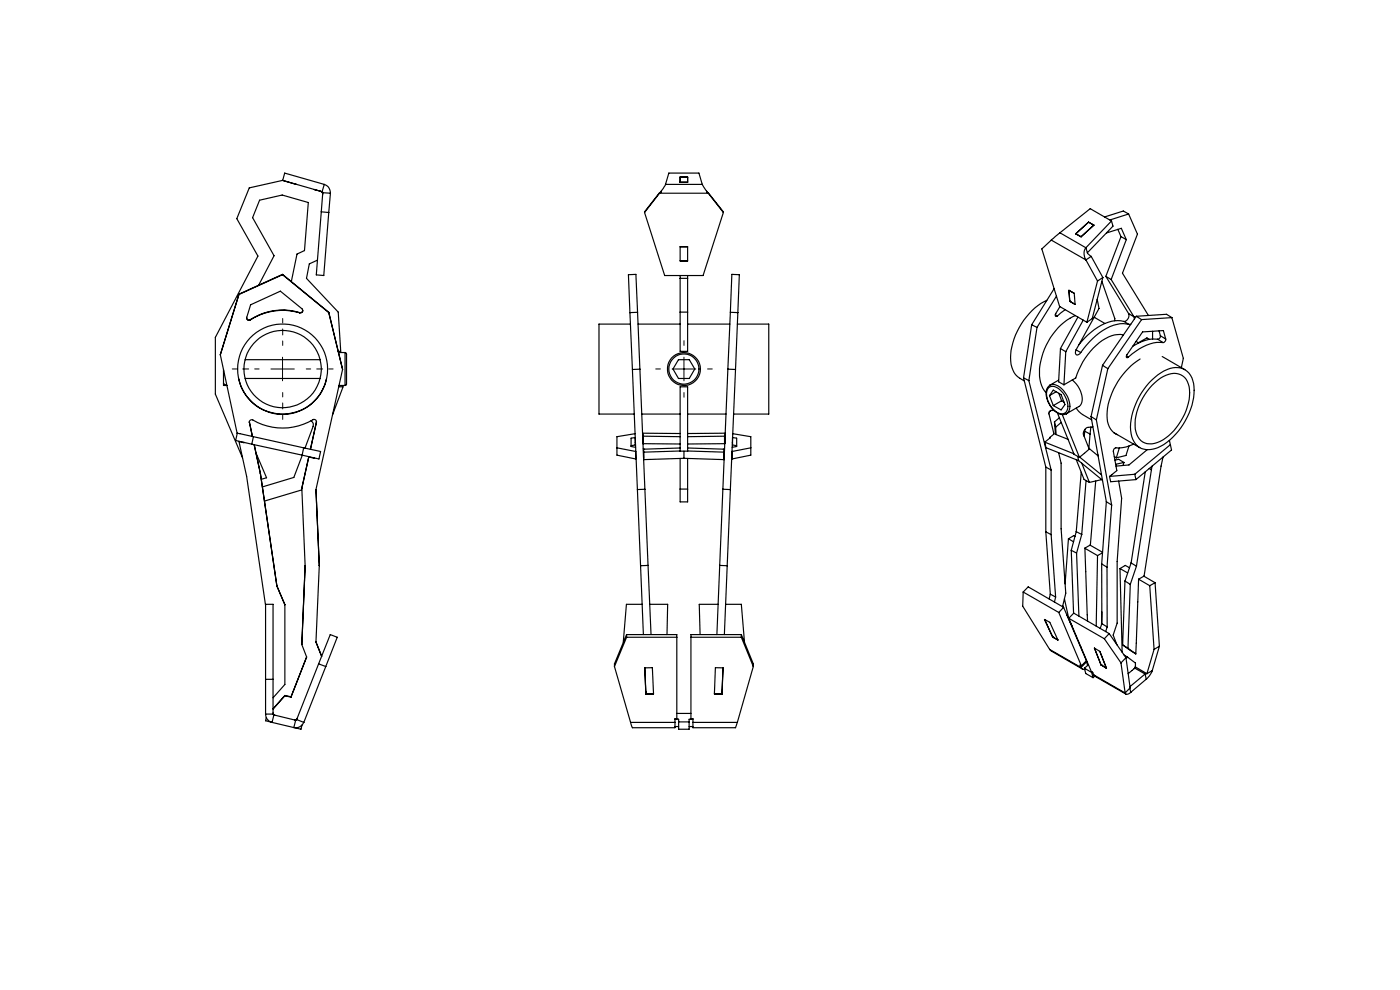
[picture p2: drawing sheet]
<svg xmlns="http://www.w3.org/2000/svg" width="297mm" height="210mm" viewBox="0 0 297 210" stroke-linecap="round" stroke-linejoin="round" font-family="sans-serif">
<path d="M140.1 78.3h-1M145.1 73.3v-1M150.1 78.3h1M145.1 83.3v1" fill="none" stroke="#000" stroke-width=".21" stroke-dasharray="15.2 1.3 1.3 1.3"/>
<path d="M55 78.3h-5.7M60 73.3v-5.7M65 78.3h5.7M60 83.3v5.7" fill="none" stroke="#000" stroke-width=".21" stroke-dasharray="15.2 1.3 1.3 1.3" stroke-dashoffset="14.3"/>
<path d="M57.5 78.3h4.9M59.9 75.8v5M142.6 78.3h5M145.1 75.8v5" fill="none" stroke="#000" stroke-width=".21"/>
<g fill="none" stroke="#000" stroke-width=".25">
<path d="M62.8 39.1l-2.9-.8-7 1.6-2.7 6.5 4.5 7.9-9 17.3v12l5.7 13.5M68.8 39.1l.3 .2a1.93 1.93 0 0 1 1 1.7M68.8 39.1l-.5 1.6M68.8 39.1l-8.4-2.4-.4 1.6 8.3 2.4M141.2 39.1l-1.3 1.9M141.2 39.1h7.8M141.2 39.1l.7-2.4h6.4l.7 2.4M144.3 37.6h1.6v1.1h-1.6zM149 39.1l1.2 1.9M59.9 58.3l-9.2 4.1M59.9 58.3l9.8 7.9M59.9 58.2v.1"/>
<path d="M59.9 58.2l-9.2 4.2M59.9 58.2l9.8 8M61.8 59.7l1.2-5.8 1.6-.7 .8-10.2-5.5-1.6-4.8 1.1-1.5 3.7 4.5 8-3.2 6.3M66.7 40.2h.1M66.7 40.2l1.2 .4a.68 .68 0 0 1 .5 .7M67.3 55.2l-1.7 .8-.6 3 6.8 7.2 .5 8.3h-.5M68.2 44.9l-1.1 13.4 1.6 .1 1-13.3M68.2 44.9l1.5 .2M68.3 40.7l.2 .2M68.5 40.9l1.6 .1M68.5 40.9l-.3 4M70.1 41l-.4 4.1"/>
<path d="M136.7 45.1l4.3 13.3h8.2l4.3-13.3M139.9 41h10.3M139.9 41l-3.2 4.1M140.3 40.6v.2M144.3 52.3h1.6v3h-1.6zM144.3 58.4v16.1h1.6v-16.1M144.3 59h1.6M149.9 40.8l.3 .1M149.9 40.6v.2M150.2 40.9v.1M150.2 41l3.3 4.1M150.2 40.9l3.3 4.2"/>
<path d="M223 50.9l-2 1.9 3.8 12.2 5.8 3.4M223 50.9l7.4 4.2M224.9 49.4l-1.9 1.5M224.9 49.4l5.5 3.2M228.2 49.6l2.7-2.5 1.2 .7-2.8 2.4zM230.4 52.6l-.4 .9v.8l.4 .8M230.4 55.1l2.4 4.5M230.4 52.6l.3 1M230.7 53.6l.8 .8M231.5 54.4l-1.1 .7M231.5 54.4l2.5 4.5M232.8 59.6l-2.2 8.8"/>
<path d="M233.8 59.7l2.7 7.9v.4M234 58.9l-1.2 .7M234 58.9l-2.3 8.7-1.1 .8M234.6 58.6l1.1 .7M234.6 58.6l4.8 7.9M234.7 49.4l3.2-1 1 2.4M235.7 59.3l4.9 7.9M235.8 46.9l-4.5-2.6-6.4 5.1M235.8 46.9l-5.4 5.7M235.8 46.9l.3 1.1-5.4 5.6M237.1 48.6l.7 1.6M237.8 50.2l1.1 .6"/>
<path d="M237.8 50.2l-3.2 8.4M238.9 50.8l-3.2 8.5M239.4 45.4l-4 1.3M239.4 45.4l1.9 4.3-3.2 8.3 5.5 8.9M239.4 45.4l-1.1-.6-4 1.2M46.7 75.3l3.6 16.6M46.7 75.2v.1M47.4 78.4v.3M47.4 78.7v2.6M47.4 78.7h.1M50.7 62.4l-4 12.9M52 76.3h15.9"/>
<path d="M52.3 67.4l.3 .5 .5-.1M53.1 67.8v.1M63.6 66.3a.5 .5 0 0 0 .6-.2 .5 .5 0 0 0-.1-.6l-4.6-3.7-6.3 2.9-.8 2.6a.49 .49 0 0 0 .1 .6 .49 .49 0 0 0 .6 0M63.6 66.3a12.7 12.7 0 0 0-10.5 1.6M63.6 66.3a12.5 12.5 0 0 0-10.5 1.5M63.6 66.3h.1M64.2 65.9l-.1 .3-.5 .1M69.7 66.2l3 12.2M71.8 74.8h1.4M72.7 78.4l-5.7 25.4 .7 16.2M72.7 78.3v.1M73.2 74.8l.3 .3v6.4l-.3 .3"/>
<path d="M73.2 74.8v7M133.6 66.3l1.6 37.5M133.6 66.3l-.3-8 1.6-.1 1.9 45.6M133.7 68.7h-6.6v19.1h7.4M135.3 66.2l-1.7 .1M135.4 68.7h8.9M135.7 78.3l-1.5 .1M143.9 76.3h2.3l1.2 2-1.2 2h-2.3l-1.1-2zM144.3 66.2h1.6M145.9 68.7h8.9M154.4 78.3l1.6 .1M154.4 78.3l-2.3 56.3"/>
<path d="M154.9 66.2l1.6 .1M154.9 66.2l.4-8 1.5 .1-3.1 76.3M154.9 66.2l-.5 12.1M156.4 68.7h6.7v19.1h-7.5M218.9 68.9l1.1 .6M218.9 68.9l-1.8 11.2M220 69.5l-1.7 11.2M222.1 63.7a14.4 14.4 0 0 0-7.7 12.9 4.5 4.5 0 0 0 2.9 4.2M223.6 61.2l-4.7 7.7M223.9 66.8l.4 .2M224.1 62.8l-4.1 6.7M224.9 65l-1 1.6 .1 .5 .3-.1"/>
<path d="M225 73.9l1.1 .7M225 73.9l-.4 7.1 1.1 .6M226 65.7l-1.7 1.3M226.1 74.6l-.4 7M226.8 61.6l1.1 .6 .2 2.4-1.2-.7zM226.9 63.9h.1M226.9 63.9l1.2 .6M228.1 66.9a13.8 13.8 0 0 0-7.6 12.9l.3 1.4a4.6 4.6 0 0 0 1.1 2.1M228.3 74.2l1 .6M228.7 67.3l-3.7 6.6M229.8 67.9l-3.7 6.7M232.2 67.4l-.1-.1 2.3 1.3"/>
<path d="M232.8 63.5l.4 1.9-5 9a.55 .55 0 0 0 .1 .8 .55 .55 0 0 0 .8-.2l.2-.2M233.9 77.5l1.1 .7M233.9 77.5l-2.4 10.9M235 78.2l-2.4 10.9M238.3 71a6.6 6.6 0 0 0-5.7 2.3 15.5 15.5 0 0 0-4.4 6.9l-2.5 1.4M238.4 68.2a8 8 0 0 0-6.9 2.3l-2.6 2.6M238.4 68.2l1.1 .6M239 75.5l.4 .3M239.4 66.5a1.26 1.26 0 0 1-1 1.7M239.4 66.5l1.2 .7M239.5 68.8a8 8 0 0 0-6.9 2.3l-2.1 2.1-1.2 1.6M239.9 68.8h-.4"/>
<path d="M240.6 67.2v.5M241.1 67.1l1.1 .7M241.1 67.1l-7.2 10.4M241.1 67.1l6.4-.4 1.1 .7M241.9 76.2a15.4 15.4 0 0 0-7.1 11.9 4.1 4.1 0 0 0 2.2 4.1M242.2 67.8l-7.2 10.4M243.8 72l-.5-.3-1.8 1-.5-.3M244.5 70.3v1.6M245.6 72a8.3 8.3 0 0 0-5.3 1.4M245.6 72l1.1 .7M245.9 70.2l.3 1M246.2 71.2a.67 .67 0 0 1-.6 .8"/>
<path d="M246.2 71.2l1.1 .7M246.6 75.6l4.8 2.8M246.7 72.7a9.7 9.7 0 0 0-7.3 3.1M247.3 71.9l-.5-1.8-4.4 .3-3.3 4.8-.1 .6h.4M247.3 71.9a.67 .67 0 0 1-.6 .8M248.6 67.4l-6.4 .4M248.6 67.4l2.4 8.6-.4 2M47.4 81.3l.7 .5M47.4 81.3v.5h.8M50.3 91.9l14.1 3.1M50.3 91.9l-.3 1.5 3.4 .8M50.7 80.4a9.5 9.5 0 0 0 9.3 7.5 9.5 9.5 0 0 0 9.3-7.5"/>
<path d="M50.7 93.7l1.6 7.3 4 27.2M50.7 93.7l1.1 .1M50.7 93.6v.1M52 80.3h15.9M52.9 89.5v.1M52.9 89.6l.7 3-.7-3M52.9 89.6h.1M53.4 94.2l10.7 2.3M53.8 92.6l-.4 1.6M53.9 94.3l1.3 6.1M54.4 96.2l2.2 5.1-1.1 .4M64.1 96.5l-1.8 4.8-6.6 2"/>
<path d="M64.4 95l-.3 1.5M64.4 95l3.6 .8-.3 1.6-3.6-.9M66 89.2l.1 .2a.92 .92 0 0 1 .3 1l-1.7 4.7M66.7 97.2l-1.2-.3-1.5 6.7M66.7 97.1v.1M67.1 89.4v.2a.51 .51 0 0 0-.7-.6 12.9 12.9 0 0 1-13 0l-.4 .2-.1 .4M67.1 89.5l-1.2 5.7M71.9 82h.9l-2.2 6M71.9 81.8h1.3M133.9 94.5l.9-.1v-1.6l-.9 .1v1.8l.9 .2M134.7 92l-3.8 .6v3.9l4 .9v-1.6l-4-.8M134.8 93.8h.1"/>
<path d="M134.9 97.1h.1M136.1 87.8h8.2M136.3 91.9l8 .1M136.3 92.3l.2 1.8M136.5 92.5l7.8 .1M136.5 92.5l-.1 .1M136.5 92.5v1.6M136.5 94.1l7.8 .1M136.5 95.6h.1M136.5 95.6l.1 .3M136.5 95.6v1.5M136.6 95.9v1.6l8.5-.3"/>
<path d="M144.3 95.7h1.6M144.3 95.7v-13.7h1.6v13.7M144.3 97.3v9.2h1.6v-9.2M144.3 95.7l-7.7 .2M144.3 95l-7.8 .2M145.1 95.7v1.5M145.9 87.8h8.1M145.9 95.7l7.7 .2M145.9 95l7.8 .2M153.7 95.6l-.1 1.9-8.5-.3M153.7 92.5l.1 .1M153.7 92.5l-7.8 .1"/>
<path d="M153.7 92.5v1.6M153.7 94.1l-7.8 .1M153.8 91.9l-7.9 .1M153.8 92.3l-.1 1.8M155.2 97.2h.1M155.4 93.9h.1M155.4 92l3.9 .6v3.9l-4 .9v-1.6l4-.8M156.3 94.5l-.9-.1v-1.6l.9 .1v1.8l-1 .2M217.1 80.1l1.2 .6M217.1 80.1l4.8 19M218.3 80.7l4.7 19M221.7 93.8l6.1 2.5"/>
<path d="M221.7 93.8l.2 1.2 6.9 2.7M221.9 99.1l1.1 .6M221.9 99.1v13.7M222.5 82.2a2.01 2.01 0 0 1 2.7 .8 4.1 4.1 0 0 1 1.1 4.3 1.62 1.62 0 0 1-2.6-.2 4.3 4.3 0 0 1-1.4-4.6zM222.6 83.9l.8-1.1 1.7 .9 .8 2.1-.8 1.2-1.7-1M222.6 83.9l.8 2.1M222.8 81.7a2.18 2.18 0 0 0-.7 3 4.2 4.2 0 0 0 3.6 3.2l.5-.1M222.8 81.7a3.1 3.1 0 0 1 3.4 2 3.5 3.5 0 0 1 .3 3.9l-.3 .2M223 99.7v13.7M223 87.1a.62 .62 0 0 0-.5 .7l1.1 4.3-1.9 1.7M223 87.1h.6M223 87.1l-.4 .3"/>
<path d="M223.7 89.5l.2 2.6 2.7 1.1M223.7 89.5l.2 1.1M223.9 90.6l.1 1.6M224 83.1l-1.4 .8M224.3 87.6l3.6 8.8 1.1 .6M224.6 80.6l-1.8 1.1M224.6 96l.5 2.2v14l1 13.6-.6 2.7 .1 .3M224.6 83.4l.6 1.6M224.8 88.6l-1.1 .9M225.1 89.6l-1.2 1M225.2 85l.5 .3M225.2 85l-1.8 1"/>
<path d="M225.4 87.9l3.6 9.1M226.2 87.8h.1M227.5 80.6a4.9 4.9 0 0 1 1.9 5.1l-.4 .5-2.8 1.6M228.3 97.5l1.7 4.2 1.1 .6M228.4 86.6l.1 .2a7.3 7.3 0 0 0 3.1 2.3M228.6 96.8l.2 .9M228.8 97.7l5.1 4.1M229.1 97l4.6 3.7M229.5 98.2l1.6 4.1M230.1 91.5l1.1 .6M230.1 91.5l-.1 1.1M230.2 91.1l-.1 .4"/>
<path d="M231.2 92.1l-.2 3M231.4 90.6l-.2 1.5M231.5 88.4l1.1 .7M231.5 88.4l3.2 18M231.8 90.5l-.3 .1a1.41 1.41 0 0 0-1.6 1.6l1.2 3.1M232.6 89.1l3.2 18M232.9 96.4v.3M232.9 96.7l-1.8-1.5-2.1 1.8M236.3 91.7l5.5 3.3M236.4 96.8l.4 .3M236.5 97.6l.8-.2 1.1 .7M237.5 95l-.7 2.1"/>
<path d="M238.4 98.1l-1.7 .4M238.4 98.1l-.2 .6M239.5 94.6l-.6 2-2.1 .5M240.5 94.2a8.2 8.2 0 0 1-4 .9l-.3 .6 .7 4.1-1.5 1.3M243.4 95.4l-3.9 3.2-2.8 .3M243.8 99.4l.5 .3M244.3 99.7l-3.2 20.4M244.4 80.6a7.1 7.1 0 0 1 6.1-2.5 4.3 4.3 0 0 1 2.8 4.7 14.6 14.6 0 0 1-7.7 12.2 3.8 3.8 0 0 1-5.3-1.8 11.2 11.2 0 0 1 1.4-9.1l1.5-2.2zM244.4 81.7a6.1 6.1 0 0 1 5.6-2.4 3.6 3.6 0 0 1 2.4 4 12.8 12.8 0 0 1-6.3 10.3 3.3 3.3 0 0 1-4.9-1.4 10.2 10.2 0 0 1 1.7-8.5zM244.4 98.9l-.1 .8M246.7 96.9l-.4 2-3.6 23.3-1.2 .7M248.1 93.4l.2 .9"/>
<path d="M248.3 94.3l-7.6 6.3M248.3 94.3l.2 1.2-7.5 6.2M55.2 100.4l3.5 23.9M64 103.9l-7.9 2.4M64 103.6l.7 16.4M64 103.5v.1M64.7 120l-.7 16.7M67.7 119.9v.1M135.2 103.8l1.3 30.8M136.8 103.8h-1.6M136.8 103.8l1.3 30.8M137.5 119.9l-1.6 .1"/>
<path d="M144.3 103.7h1.6M152.7 119.9l1.6 .1M153.4 103.8h1.5M221.9 112.8l1.1 .6M221.9 112.8l.9 13.2M223 113.4l.9 13.2M226.7 114.3l-.7 9.6M226.7 114.3l1.1 .6M227.3 116.7l1.1 .6M227.3 116.7l.5 13.4M228.1 113.8l-.3-.2-1.1 .7M228.3 112.8l1.2 .6"/>
<path d="M228.3 112.8l-1 3.9M228.4 117.3l.5 13.4M229.4 100.2l-1.1 12.6M229.5 113.4l-1.1 3.9M230.2 116.3l2.6 1.6M230.4 101.9l-.9 11.5M231.2 115.6l2.7 1.5M232.4 102.1l-1.1 13.5-1.1 .7 .5 15.5M232.8 117.9l-.2 14.9M233.7 119.6l1.1 .7M233.7 119.6l.1 12.7M233.8 101.7l-2.7 .6"/>
<path d="M233.9 117.3l-1.1 .6M234.7 106.4l1.1 .7M234.7 106.4l-1 13.2M235.4 101.1l.2 1.1 5.4-.5M235.8 107.1l-1 13.2M237.3 102.1l.6 3.6-.9 13.4v13.1l-.9 2.5 .9 2.1M240 119.4l1.1 .7M240 119.4l-1.3 3.9M240.7 100.6l-5.3 .5M240.7 100.6l.3 1.1M243 100.1l-3 19.3M56.3 128.2h1.6v23.3"/>
<path d="M56.3 128.2v23.3M58.7 124.3l1.7 4M58.7 124.3l1.7 3.9v17l-2.5 2.8M64 136.7l1.1 2.7M64 136.7h.1M65.1 139.3l-3.4 8.6M67.7 120l-.7 16.2 1.2 3-1.2-3M132.9 135.2l-2.5 6.2M132.9 135.2h10.7M132.9 134.6h10.7v17.9h-.4v.7M132.9 134.6v.6M132.9 134.6l-2.5 6.2v.6"/>
<path d="M136.2 128.2h-3.3l-.7 8M137.8 128.2h3.8l-.1 6.4M146.6 135.2h10.7M152.3 128.2h-4l.2 6.4M154 128.2h3.3l.6 8M157.3 134.6h-10.7v17.9h.4v.7M157.3 134.6v.6M157.3 135.2l2.5 6.2M157.3 134.6l2.5 6.2v.6M217.1 125.6l1-1.1 7.5 4.3M217.1 125.6l7.5 4.3M217.1 125.6l-.1 3 5.7 9.2"/>
<path d="M221.6 131.4l1.1 .6 1.7 3.8-1.1-.7zM222.7 137.8l.3 .3 6.6 3.8M222.7 137.8l6.6 3.8M222.8 126l1.1 .6M222.8 126l-.2 1.1M223.3 135.1h.1M223.3 135.1l1.1 .6M223.9 126.6l-.2 1.1M224.6 129.9l4.8 11.3M225.6 128.8l-1 1.1M225.6 128.8l4.9 11.4-1.1 1M225.8 127l1 4.4"/>
<path d="M226.3 130.4l1.2 2.6M226.7 131.2l4.8 11.3 .3 .1 .2 .5M226.7 131.2l7.6 4.3M226.7 131.2l1.1-1.1 7.5 4.3M229.3 137.2l-.1 .1M232.2 137.5l1.4 3.5M233.3 138.2l1.4 3.5M233.3 138.2l-1.1-.7 1.4 3.5M233.8 132.3l1.1 .7M233.8 132.3l-.4 1M233.8 129.8l-.1 2.7M234.3 135.5l3.5 5.1"/>
<path d="M234.8 120.3l.1 12.7M234.9 133l-.3 1M235.3 134.4l-1 1.1M235.3 134.4l3.6 5.1M237.6 120.6l.5 17.8M237.6 120.6l1.6 .9M238.2 136.8l1.1 .7M238.2 136.8l2.7 1.9M238.5 139l.7 .4M238.7 123.3l1.1 .7M238.7 123.3l-.5 13.5M238.9 139.5l-1.1 1.1"/>
<path d="M238.9 139.5l.8 6.4-1 1.1M239.2 139.4l1.7 1.2-.2 1.1-1.4 1.2M239.2 139.4l-.3 .3M239.3 137.5l1.6 1.2M239.6 120.4l-.9-.5-1.1 .7M239.8 124l-.5 13.5M241.1 120.1l-1.3 3.9M241.5 122.9l-.6 15.8M241.5 122.9l2.4 1.3M242.7 122.2l2.3 1.4M243.9 124.2l.9 13.6M244.8 137.8l-1.5 5.1"/>
<path d="M245 123.6l1 13.5M245 123.6l-1.1 .6M246 137.1l-1.2 .7M246 137.1l-1.6 5.2M56.3 151.5l.3 1 .5 .5 .6 .2M56.3 144.1h1.6M56.3 151.5h1.6M56.5 152.2l-.2 .7 1.4 .3M57.7 153.2l4.6 1.1M57.9 151.2l.1 .3 .3 .2M57.9 151.5l.2 .2M58.1 151.7l-.4 1.5"/>
<path d="M58.1 151.7l4.6 1.1M60.4 147.6l-2.5 2.8M60.4 147.6l1.3 .3M60.4 147.5v.1M60.4 147.5l1.3 .4M60.4 147.5l-2.5 2.8M62.7 152.8l-.4 1.5M62.9 152.6l-.2 .2M62.9 152.6l7.2-18 1.4 .6-7 18M62.9 152.6l1.6 .6M63 152.4l-.2 .3h-.3M64.1 153.8l-.2 .9-1.6-.4"/>
<path d="M64.5 153.2a1.88 1.88 0 0 1-2.2 1.1M67.6 140.8l1.5 .6M130.4 141.4l3.4 11.8M133.8 153.2l.4 1.2h9v-1.2M133.8 153.2h9.4M136.8 141.7l1.6-.1 .2 5.6h-1.6zM136.8 141.7l.2 5.5M137 146.7v.5M138.6 147.2h-1.6M143.2 152.6h.8v2.1h2.2v-2.1h.8M143.2 154.1h.8M143.6 151.3h3"/>
<path d="M144 153.1h2.2M146.2 154.1h.8M147 153.2v1.2h9l.4-1.2M147 153.2h9.4M151.6 147.2h1.5M151.8 141.6l1.6 .1-.2 5.5h-1.6zM153.2 146.7v.5M159.8 141.4l-3.4 11.8M229.3 141.6l.5 .4h.3M229.4 141.2l-.3-.1 .2 .5M230 141.7l1.6 1M230 141.7l.3 1.2 1.6 .8"/>
<path d="M230.3 140.3l.1 .2M230.4 140.4l.2 .1M230.4 140.5h.2M230.4 140.5l-1.1 1.1M230.6 140.5l.1 .7M230.6 140.4v.1M230.9 141l-.9 .7M231.6 142.7l.3 1M231.7 142.5l-.1 .2M232 143.1l.3 .4 6.6 3.7M232 143.1l6.7 3.9M232.3 143.4l-.4 .3"/>
<path d="M233.6 141h.1M233.6 141l1.1 .7M234.7 141.7h.1M237.8 140.6l.9 6.4M239.7 146l.2 .9M239.9 146.9a.67 .67 0 0 1-.6 .4 .67 .67 0 0 1-.6-.3M240.7 141.7l2.2 1.3M240.8 141.5l2.5 1.4M242.9 143l-3.2 2.7M242.9 143l.3 1.1M243.2 144.1l-3.3 2.8M243.3 142.9l-.4 .1"/>
<path d="M244.4 142.3l-.5 1-.7 .8M244.4 142.3l-1.1 .6"/>
<circle cx="60" cy="78.3" r="8.2"/>
<circle cx="60" cy="78.3" r="9.6"/>
<circle cx="145.1" cy="78.3" r="3.2"/>
<circle cx="145.1" cy="78.3" r="3.5"/>
</g>
</svg>
